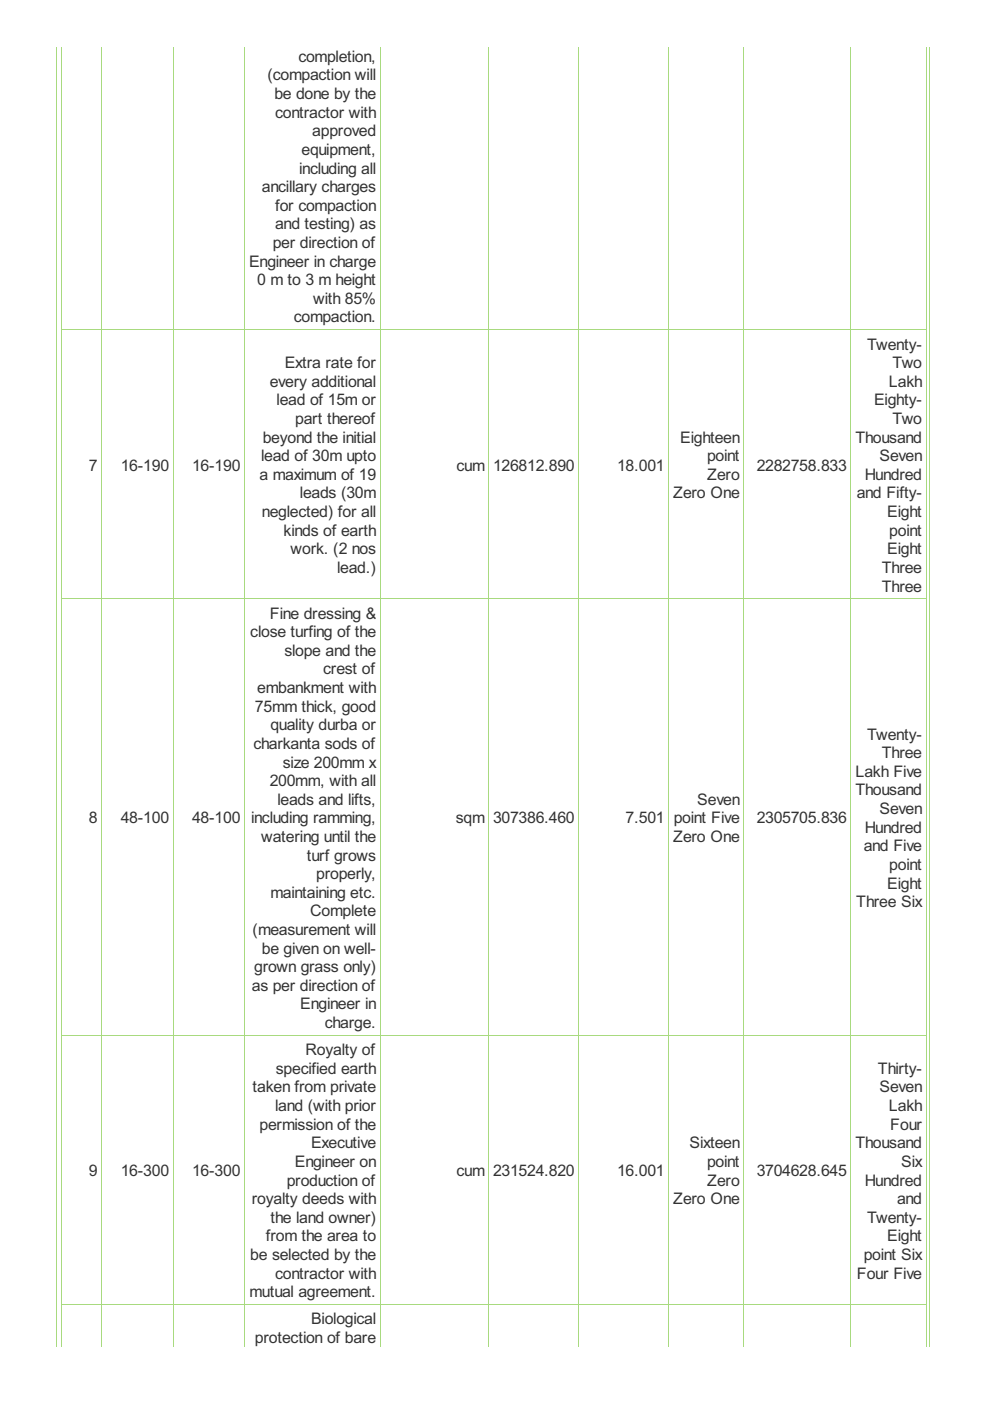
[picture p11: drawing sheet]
<svg xmlns="http://www.w3.org/2000/svg" width="210mm" height="297mm" viewBox="0 0 210 297" stroke-linecap="round" stroke-linejoin="round" font-family="sans-serif">
<defs><g id="words">
<g font-size="3.8" fill="#333">
<text x="56.7" y="17.1">(compaction will</text>
<text x="63.3" y="13.1">completion,</text>
<text x="58.2" y="21">be done by the</text>
<text x="58.3" y="25">contractor with</text>
<text x="66.2" y="28.9">approved</text>
<text x="63.9" y="32.8">equipment,</text>
<text x="55.5" y="40.7">ancillary charges</text>
<text x="63.4" y="36.8">including all</text>
<text x="58.3" y="44.7">for compaction</text>
<text x="57.8" y="52.6">per direction of</text>
<text x="58.3" y="48.6">and testing) as</text>
<text x="52.8" y="56.5">Engineer in charge</text>
<text x="54.5" y="60.5">0 m to 3 m height</text>
<text x="66.4" y="64.4">with 85%</text>
<text x="62.3" y="68.4">compaction.</text>
<text x="183.8" y="74.1">Twenty-</text>
<text x="57.2" y="82">every additional</text>
<text x="60.4" y="78.1">Extra rate for</text>
<text x="188.4" y="82">Lakh</text>
<text x="189.3" y="78.1">Two</text>
<text x="58.7" y="86">lead of 15m or</text>
<text x="62.6" y="89.9">part thereof</text>
<text x="185.3" y="86">Eighty-</text>
<text x="189.3" y="89.9">Two</text>
<text x="55.7" y="93.8">beyond the initial</text>
<text x="144.2" y="93.8">Eighteen</text>
<text x="181.4" y="93.8">Thousand</text>
<text x="18.9" y="99.8">7</text>
<text x="25.6" y="99.8">16-190</text>
<text x="40.7" y="99.8">16-190</text>
<text x="55" y="101.7">a maximum of 19</text>
<text x="55.4" y="97.8">lead of 30m upto</text>
<text x="96.8" y="99.8">cum</text>
<text x="104.5" y="99.8">126812.890</text>
<text x="130.8" y="99.8">18.001</text>
<text x="149.9" y="97.8">point</text>
<text x="150" y="101.7">Zero</text>
<text x="160.4" y="99.8">2282758.833</text>
<text x="183.3" y="101.7">Hundred</text>
<text x="186.5" y="97.8">Seven</text>
<text x="63.6" y="105.7">leads (30m</text>
<text x="142.7" y="105.7">Zero One</text>
<text x="181.6" y="105.7">and Fifty-</text>
<text x="55.5" y="109.6">neglected) for all</text>
<text x="60.1" y="113.6">kinds of earth</text>
<text x="188.1" y="109.6">Eight</text>
<text x="188.5" y="113.6">point</text>
<text x="61.6" y="117.5">work. (2 nos</text>
<text x="188.1" y="117.5">Eight</text>
<text x="71.5" y="121.5">lead.)</text>
<text x="187" y="121.5">Three</text>
<text x="187" y="125.4">Three</text>
<text x="57.2" y="131.2">Fine dressing &amp;</text>
<text x="53.1" y="135.1">close turfing of the</text>
<text x="60.3" y="139.1">slope and the</text>
<text x="68.5" y="143">crest of</text>
<text x="54.5" y="147">embankment with</text>
<text x="54.1" y="150.9">75mm thick, good</text>
<text x="57.3" y="154.8">quality durba or</text>
<text x="53.7" y="158.8">charkanta sods of</text>
<text x="183.8" y="156.8">Twenty-</text>
<text x="187" y="160.8">Three</text>
<text x="57.2" y="166.7">200mm, with all</text>
<text x="60" y="162.7">size 200mm x</text>
<text x="181.4" y="164.7">Lakh Five</text>
<text x="58.8" y="170.6">leads and lifts,</text>
<text x="147.8" y="170.6">Seven</text>
<text x="181.4" y="168.7">Thousand</text>
<text x="186.5" y="172.6">Seven</text>
<text x="18.9" y="174.6">8</text>
<text x="25.6" y="174.6">48-100</text>
<text x="40.7" y="174.6">48-100</text>
<text x="53.2" y="174.6">including ramming,</text>
<text x="55.4" y="178.5">watering until the</text>
<text x="96.6" y="174.6">sqm</text>
<text x="104.5" y="174.6">307386.460</text>
<text x="132.6" y="174.6">7.501</text>
<text x="142.7" y="178.5">Zero One</text>
<text x="142.8" y="174.6">point Five</text>
<text x="160.4" y="174.6">2305705.836</text>
<text x="183.3" y="176.5">Hundred</text>
<text x="65.1" y="182.5">turf grows</text>
<text x="183.1" y="180.5">and Five</text>
<text x="188.5" y="184.4">point</text>
<text x="57.3" y="190.4">maintaining etc.</text>
<text x="67" y="186.4">properly,</text>
<text x="188.1" y="188.4">Eight</text>
<text x="65.8" y="194.3">Complete</text>
<text x="181.5" y="192.3">Three Six</text>
<text x="53.6" y="198.2">(measurement will</text>
<text x="55.5" y="202.2">be given on well-</text>
<text x="53.9" y="206.1">grown grass only)</text>
<text x="53.4" y="210.1">as per direction of</text>
<text x="63.6" y="214">Engineer in</text>
<text x="68.9" y="218">charge.</text>
<text x="58.5" y="227.7">specified earth</text>
<text x="64.8" y="223.7">Royalty of</text>
<text x="186.1" y="227.7">Thirty-</text>
<text x="53.6" y="231.6">taken from private</text>
<text x="186.5" y="231.6">Seven</text>
<text x="55" y="239.5">permission of the</text>
<text x="58.3" y="235.6">land (with prior</text>
<text x="188.4" y="235.6">Lakh</text>
<text x="188.8" y="239.5">Four</text>
<text x="65.9" y="243.5">Executive</text>
<text x="146.2" y="243.5">Sixteen</text>
<text x="181.4" y="243.5">Thousand</text>
<text x="18.9" y="249.4">9</text>
<text x="25.6" y="249.4">16-300</text>
<text x="40.7" y="249.4">16-300</text>
<text x="60.8" y="251.4">production of</text>
<text x="62.5" y="247.4">Engineer on</text>
<text x="96.8" y="249.4">cum</text>
<text x="104.5" y="249.4">231524.820</text>
<text x="130.8" y="249.4">16.001</text>
<text x="149.9" y="247.4">point</text>
<text x="150" y="251.4">Zero</text>
<text x="160.4" y="249.4">3704628.645</text>
<text x="183.3" y="251.4">Hundred</text>
<text x="191.1" y="247.4">Six</text>
<text x="53.4" y="255.3">royalty deeds with</text>
<text x="142.7" y="255.3">Zero One</text>
<text x="190.2" y="255.3">and</text>
<text x="56.4" y="263.2">from the area to</text>
<text x="57.3" y="259.2">the land owner)</text>
<text x="183.8" y="259.2">Twenty-</text>
<text x="188.1" y="263.2">Eight</text>
<text x="53.1" y="267.1">be selected by the</text>
<text x="183.1" y="267.1">point Six</text>
<text x="52.9" y="275">mutual agreement.</text>
<text x="58.3" y="271.1">contractor with</text>
<text x="181.7" y="271.1">Four Five</text>
<text x="65.9" y="280.8">Biological</text>
<text x="54.1" y="284.7">protection of bare</text>
</g>
</g></defs>
<g fill="none" stroke="#a8da7f" stroke-width=".21">
<path d="M12 9.9v275.7M13 9.9v275.7M21.6 9.9v275.7M36.7 9.9v275.7M51.8 9.9v275.7M80.6 9.9v275.7M103.6 9.9v275.7M122.7 9.9v275.7M141.8 9.9v275.7M157.7 9.9v275.7M180.4 9.9v275.7M196.4 9.9v275.7"/>
<path d="M197.2 9.9v275.7M13 69.9h183.4M13 127h183.4M13 219.5h183.4M13 276.6h183.4"/>
</g>
<use href="#words"/>
</svg>
